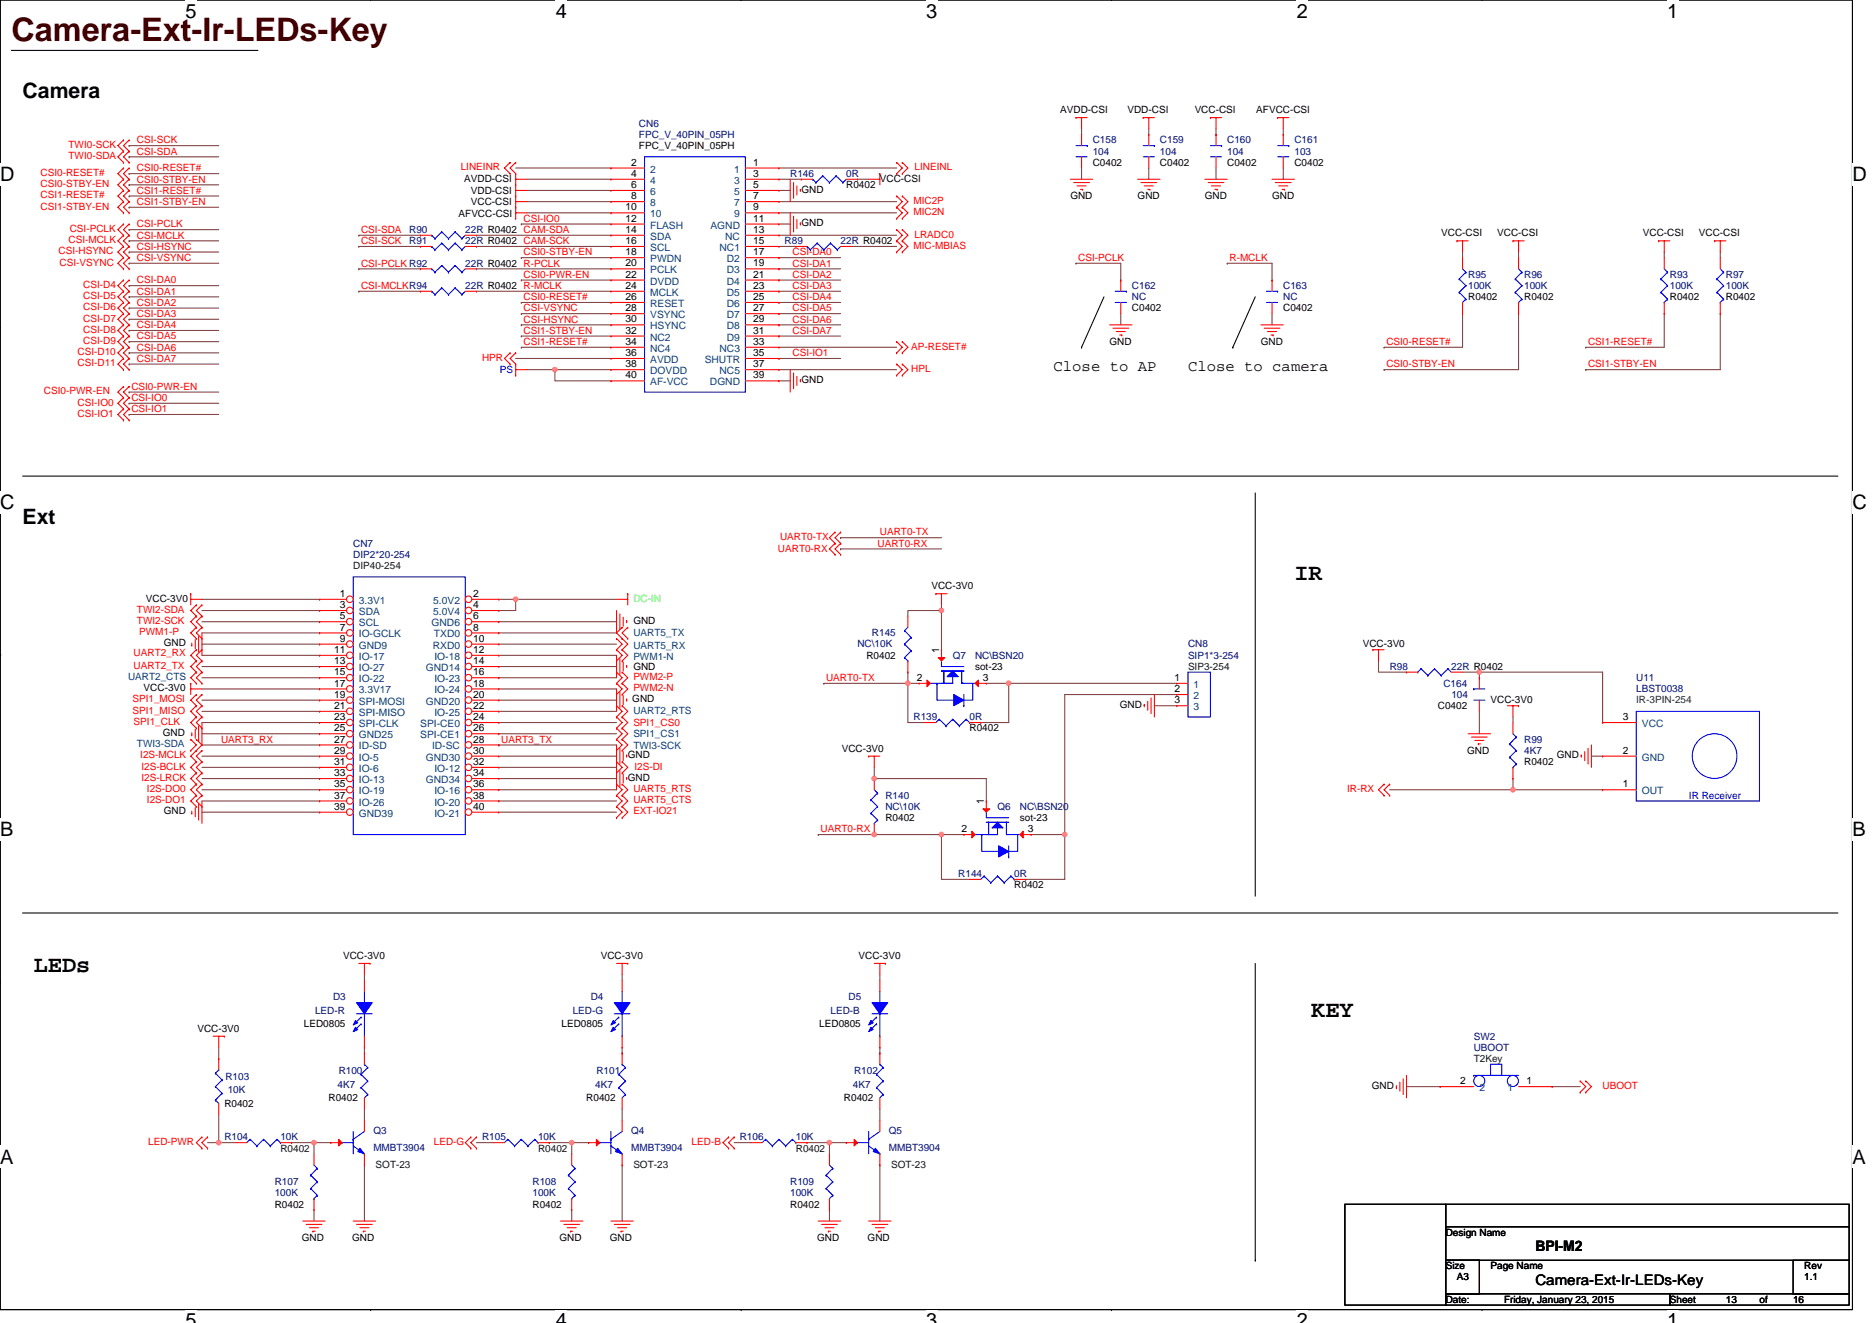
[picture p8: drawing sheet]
<svg xmlns="http://www.w3.org/2000/svg" width="297mm" height="210mm" viewBox="0 0 297 210" stroke-linecap="round" stroke-linejoin="round" font-family="sans-serif">
<defs><g id="words">
<text font-size="5.1" fill="#400000" x="1.8" y="6.5">Camera-Ext-Ir-LEDs-Key</text>
<g font-size="3.7">
<text x="205.4" y="92">IR</text>
<text x="5.4" y="154.3">LEDs</text>
<text x="208.1" y="161.4">KEY</text>
</g>
<g font-size="3.4">
<text x="3.6" y="15.6">Camera</text>
<text x="3.6" y="83.1">Ext</text>
</g>
<g font-size="3.2">
<text x="29.4" y="2.8">5</text>
<text x="88.2" y="2.8">4</text>
<text x="147" y="2.8">3</text>
<text x="205.8" y="2.8">2</text>
<text x="264.5" y="2.8">1</text>
<text x="0" y="28.8">D</text>
<text x="293.9" y="28.8">D</text>
<text x="0" y="80.8">C</text>
<text x="293.9" y="80.8">C</text>
<text x="0" y="132.7">B</text>
<text x="293.9" y="132.7">B</text>
<text x="0" y="184.7">A</text>
<text x="293.9" y="184.7">A</text>
<text x="29.4" y="210.7">5</text>
<text x="88.2" y="210.7">4</text>
<text x="147" y="210.7">3</text>
<text x="205.8" y="210.7">2</text>
<text x="264.5" y="210.7">1</text>
</g>
<g font-size="2.5">
<text x="167.2" y="58.9">Close to AP</text>
<text x="188.5" y="58.9">Close to camera</text>
</g>
<g font-size="2.3">
<text x="243.6" y="203.9">Camera-Ext-Ir-LEDs-Key</text>
<text x="243.6" y="198.6">BPI-M2</text>
</g>
<g font-size="1.6">
<text x="168.2" y="17.9">AVDD-CSI</text>
<text x="178.9" y="17.9">VDD-CSI</text>
<text x="189.6" y="17.9">VCC-CSI</text>
<text x="199.3" y="17.9">AFVCC-CSI</text>
<text x="101.4" y="23.6">FPC_V_40PIN_05PH</text>
<text x="73.7" y="28.8">AVDD-CSI</text>
<text x="100.1" y="26.3">2</text>
<text x="100.1" y="28.1">4</text>
<text x="100.1" y="29.8">6</text>
<text x="119.5" y="26.3">1</text>
<text x="119.5" y="28.1">3</text>
<text x="119.5" y="29.8">5</text>
<text x="134.3" y="29.9">R0402</text>
<text x="139.6" y="28.8">VCC-CSI</text>
<text x="173.4" y="26.3">C0402</text>
<text x="184.1" y="26.3">C0402</text>
<text x="194.7" y="26.3">C0402</text>
<text x="205.4" y="26.3">C0402</text>
<text x="72.8" y="34.5">AFVCC-CSI</text>
<text x="74.7" y="30.8">VDD-CSI</text>
<text x="74.7" y="32.5">VCC-CSI</text>
<text x="99.2" y="33.4">10</text>
<text x="99.2" y="35.2">12</text>
<text x="100.1" y="31.6">8</text>
<text x="119.5" y="31.6">7</text>
<text x="119.5" y="33.4">9</text>
<text x="119.5" y="35.2">11</text>
<text x="127.2" y="35.9">GND</text>
<text x="127.2" y="30.6">GND</text>
<text x="169.8" y="31.6">GND</text>
<text x="180.5" y="31.6">GND</text>
<text x="191.2" y="31.6">GND</text>
<text x="201.8" y="31.6">GND</text>
<text x="99.2" y="37">14</text>
<text x="99.2" y="38.7">16</text>
<text x="99.2" y="40.5">18</text>
<text x="119.5" y="37">13</text>
<text x="119.5" y="38.7">15</text>
<text x="119.5" y="40.5">17</text>
<text x="228.7" y="37.5">VCC-CSI</text>
<text x="237.6" y="37.5">VCC-CSI</text>
<text x="260.7" y="37.5">VCC-CSI</text>
<text x="269.6" y="37.5">VCC-CSI</text>
<text x="99.2" y="42.3">20</text>
<text x="99.2" y="44.1">22</text>
<text x="99.2" y="45.8">24</text>
<text x="99.2" y="47.6">26</text>
<text x="119.5" y="42.3">19</text>
<text x="119.5" y="44.1">21</text>
<text x="119.5" y="45.8">23</text>
<text x="119.5" y="47.6">25</text>
<text x="233" y="47.6">R0402</text>
<text x="241.8" y="47.6">R0402</text>
<text x="265" y="47.6">R0402</text>
<text x="273.9" y="47.6">R0402</text>
<text x="99.2" y="49.4">28</text>
<text x="99.2" y="51.2">30</text>
<text x="99.2" y="53">32</text>
<text x="119.5" y="49.4">27</text>
<text x="119.5" y="51.2">29</text>
<text x="119.5" y="53">31</text>
<text x="179.6" y="49.4">C0402</text>
<text x="203.6" y="49.4">C0402</text>
<text x="99.2" y="54.7">34</text>
<text x="99.2" y="56.5">36</text>
<text x="99.2" y="58.3">38</text>
<text x="119.5" y="54.7">33</text>
<text x="119.5" y="58.3">37</text>
<text x="119.5" y="56.5">35</text>
<text x="176.1" y="54.8">GND</text>
<text x="200.1" y="54.8">GND</text>
<text x="99.2" y="60.1">40</text>
<text x="119.5" y="60.1">39</text>
<text x="127.2" y="60.8">GND</text>
<text x="23.2" y="95.5">VCC-3V0</text>
<text x="53.9" y="94.7">1</text>
<text x="75.1" y="94.7">2</text>
<text x="147.8" y="93.5">VCC-3V0</text>
<text x="53.9" y="96.5">3</text>
<text x="53.9" y="98.3">5</text>
<text x="53.9" y="100.1">7</text>
<text x="53.9" y="101.9">9</text>
<text x="75.1" y="100.1">8</text>
<text x="75.1" y="98.3">6</text>
<text x="75.1" y="101.9">10</text>
<text x="75.1" y="96.5">4</text>
<text x="100.5" y="99">GND</text>
<text x="26" y="102.6">GND</text>
<text x="53" y="103.6">11</text>
<text x="53" y="105.4">13</text>
<text x="53" y="107.2">15</text>
<text x="75.1" y="105.4">14</text>
<text x="75.1" y="103.6">12</text>
<text x="75.1" y="107.2">16</text>
<text x="100.5" y="106.3">GND</text>
<text x="137.5" y="104.5">R0402</text>
<text x="149" y="103.7" transform="rotate(-90 149 103.7)">1</text>
<text x="154.7" y="106.3">sot-23</text>
<text x="216.2" y="102.8">VCC-3V0</text>
<text x="22.8" y="109.7">VCC-3V0</text>
<text x="53" y="109">17</text>
<text x="53" y="110.7">19</text>
<text x="53" y="112.5">21</text>
<text x="75.1" y="110.7">20</text>
<text x="75.1" y="109">18</text>
<text x="75.1" y="112.5">22</text>
<text x="100.3" y="111.5">GND</text>
<text x="145.5" y="108.1">2</text>
<text x="156" y="108.1">3</text>
<text x="177.7" y="112.4">GND</text>
<text x="186.4" y="108.1">1</text>
<text x="186.4" y="109.9">2</text>
<text x="186.4" y="111.6">3</text>
<text x="228.2" y="112.5">C0402</text>
<text x="236.5" y="111.7">VCC-3V0</text>
<text x="25.8" y="116.8">GND</text>
<text x="53" y="114.3">23</text>
<text x="53" y="116.1">25</text>
<text x="53" y="117.9">27</text>
<text x="53" y="119.6">29</text>
<text x="75.1" y="119.6">30</text>
<text x="75.1" y="117.9">28</text>
<text x="75.1" y="114.3">24</text>
<text x="75.1" y="116.1">26</text>
<text x="133.6" y="119.3">VCC-3V0</text>
<text x="153.8" y="116.1">R0402</text>
<text x="232.8" y="119.7">GND</text>
<text x="257.5" y="114.3">3</text>
<text x="257.5" y="119.6">2</text>
<text x="53" y="121.4">31</text>
<text x="53" y="123.2">33</text>
<text x="53" y="125">35</text>
<text x="75.1" y="123.2">34</text>
<text x="75.1" y="121.4">32</text>
<text x="75.1" y="125">36</text>
<text x="99.6" y="120.4">GND</text>
<text x="99.6" y="123.9">GND</text>
<text x="241.8" y="121.4">R0402</text>
<text x="247" y="120.4">GND</text>
<text x="257.5" y="125">1</text>
<text x="26" y="129.3">GND</text>
<text x="53" y="126.7">37</text>
<text x="53" y="128.5">39</text>
<text x="75.1" y="126.7">38</text>
<text x="75.1" y="128.5">40</text>
<text x="140.5" y="130.3">R0402</text>
<text x="156.1" y="127.7" transform="rotate(-90 156.1 127.7)">1</text>
<text x="161.8" y="130.3">sot-23</text>
<text x="152.6" y="132.1">2</text>
<text x="163.1" y="132.1">3</text>
<text x="160.9" y="141">R0402</text>
<text x="54.4" y="152.2">VCC-3V0</text>
<text x="95.3" y="152.2">VCC-3V0</text>
<text x="136.2" y="152.2">VCC-3V0</text>
<text x="31.3" y="163.7">VCC-3V0</text>
<text x="48.2" y="163">LED0805</text>
<text x="89.1" y="163">LED0805</text>
<text x="130" y="163">LED0805</text>
<text x="217.7" y="172.8">GND</text>
<text x="231.7" y="172.1">2</text>
<text x="242.2" y="172.1">1</text>
<text x="35.6" y="175.7">R0402</text>
<text x="52.1" y="174.8">R0402</text>
<text x="93" y="174.8">R0402</text>
<text x="133.9" y="174.8">R0402</text>
<text x="43.6" y="191.7">R0402</text>
<text x="84.5" y="191.7">R0402</text>
<text x="125.4" y="191.7">R0402</text>
<text x="47.9" y="197">GND</text>
<text x="55.9" y="197">GND</text>
<text x="88.8" y="197">GND</text>
<text x="96.8" y="197">GND</text>
<text x="129.7" y="197">GND</text>
<text x="137.7" y="197">GND</text>
<text x="229.4" y="196.1">Design Name</text>
<text x="229.4" y="201.4">Size</text>
<text x="231.2" y="203.2">A3</text>
<text x="236.5" y="201.4">Page Name</text>
<text x="286.3" y="201.4">Rev</text>
<text x="286.3" y="203.2">1.1</text>
<text x="229.4" y="206.8">Date:</text>
<text x="238.7" y="206.8">Friday, January 23, 2015</text>
<text x="265" y="206.8">Sheet</text>
<text x="273.9" y="206.8">13</text>
<text x="279.2" y="206.8">of</text>
<text x="284.5" y="206.8">16</text>
</g>
<g font-size="1.6" fill="#f00">
<text x="10.9" y="23.5">TWI0-SCK</text>
<text x="21.7" y="22.8">CSI-SCK</text>
<text x="6.4" y="27.9">CSI0-RESET#</text>
<text x="6.4" y="29.7">CSI0-STBY-EN</text>
<text x="10.9" y="25.3">TWI0-SDA</text>
<text x="21.7" y="29">CSI0-STBY-EN</text>
<text x="21.7" y="27.2">CSI0-RESET#</text>
<text x="21.7" y="24.5">CSI-SDA</text>
<text x="73.1" y="27">LINEINR</text>
<text x="145.1" y="27">LINEINL</text>
<text x="6.4" y="31.5">CSI1-RESET#</text>
<text x="6.4" y="33.3">CSI1-STBY-EN</text>
<text x="21.7" y="30.8">CSI1-RESET#</text>
<text x="21.7" y="32.5">CSI1-STBY-EN</text>
<text x="83.1" y="35.2">CSI-IO0</text>
<text x="144.9" y="34.1">MIC2N</text>
<text x="144.9" y="32.4">MIC2P</text>
<text x="9.3" y="40.4">CSI-HSYNC</text>
<text x="10.9" y="38.6">CSI-MCLK</text>
<text x="11.1" y="36.8">CSI-PCLK</text>
<text x="21.7" y="36.1">CSI-PCLK</text>
<text x="21.7" y="41.4">CSI-VSYNC</text>
<text x="21.7" y="39.6">CSI-HSYNC</text>
<text x="21.7" y="37.9">CSI-MCLK</text>
<text x="57.3" y="37">CSI-SDA</text>
<text x="57.3" y="38.8">CSI-SCK</text>
<text x="83.1" y="40.5">CSI0-STBY-EN</text>
<text x="125.7" y="40.5">CSI-DA0</text>
<text x="144.9" y="39.5">MIC-MBIAS</text>
<text x="145.1" y="37.7">LRADC0</text>
<text x="171.1" y="41.4">CSI-PCLK</text>
<text x="195.1" y="41.4">R-MCLK</text>
<text x="9.5" y="42.1">CSI-VSYNC</text>
<text x="13.2" y="45.7">CSI-D4</text>
<text x="13.2" y="47.5">CSI-D5</text>
<text x="21.7" y="46.8">CSI-DA1</text>
<text x="21.7" y="45">CSI-DA0</text>
<text x="57.3" y="45.9">CSI-MCLKR94</text>
<text x="57.3" y="42.3">CSI-PCLK R92</text>
<text x="83.1" y="47.6">CSI0-RESET#</text>
<text x="83.1" y="44.1">CSI0-PWR-EN</text>
<text x="125.7" y="44.1">CSI-DA2</text>
<text x="125.7" y="42.3">CSI-DA1</text>
<text x="125.7" y="47.6">CSI-DA4</text>
<text x="125.7" y="45.9">CSI-DA3</text>
<text x="13.2" y="49.3">CSI-D6</text>
<text x="13.2" y="51">CSI-D7</text>
<text x="13.2" y="52.8">CSI-D8</text>
<text x="21.7" y="48.5">CSI-DA2</text>
<text x="21.7" y="50.3">CSI-DA3</text>
<text x="21.7" y="53.9">CSI-DA5</text>
<text x="21.7" y="52.1">CSI-DA4</text>
<text x="83.1" y="51.2">CSI-HSYNC</text>
<text x="83.1" y="49.4">CSI-VSYNC</text>
<text x="83.1" y="53">CSI1-STBY-EN</text>
<text x="125.7" y="51.2">CSI-DA6</text>
<text x="125.7" y="49.4">CSI-DA5</text>
<text x="125.7" y="53">CSI-DA7</text>
<text x="12.3" y="56.4">CSI-D10</text>
<text x="12.3" y="58.1">CSI-D11</text>
<text x="13.2" y="54.6">CSI-D9</text>
<text x="21.7" y="57.4">CSI-DA7</text>
<text x="21.7" y="55.6">CSI-DA6</text>
<text x="76.5" y="57.3">HPR</text>
<text x="83.1" y="54.8">CSI1-RESET#</text>
<text x="125.7" y="56.5">CSI-IO1</text>
<text x="144.6" y="55.5">AP-RESET#</text>
<text x="144.6" y="59">HPL</text>
<text x="220" y="58.3">CSI0-STBY-EN</text>
<text x="220" y="54.8">CSI0-RESET#</text>
<text x="252" y="58.3">CSI1-STBY-EN</text>
<text x="252" y="54.8">CSI1-RESET#</text>
<text x="7" y="62.6">CSI0-PWR-EN</text>
<text x="12.3" y="64.4">CSI-IO0</text>
<text x="20.8" y="63.6">CSI-IO0</text>
<text x="20.8" y="65.4">CSI-IO1</text>
<text x="20.8" y="61.9">CSI0-PWR-EN</text>
<text x="12.3" y="66.1">CSI-IO1</text>
<text x="123.4" y="87.7">UART0-RX</text>
<text x="123.8" y="85.7">UART0-TX</text>
<text x="139.3" y="86.8">UART0-RX</text>
<text x="139.6" y="85">UART0-TX</text>
<text x="21.7" y="97.3">TWI2-SDA</text>
<text x="21.7" y="99">TWI2-SCK</text>
<text x="22.1" y="100.8">PWM1-P</text>
<text x="21.2" y="106.2">UART2_TX</text>
<text x="21.2" y="104.2">UART2_RX</text>
<text x="100.5" y="107.9">PWM2-P</text>
<text x="21" y="113.3">SPI1_MISO</text>
<text x="21" y="111.5">SPI1_MOSI</text>
<text x="100.5" y="109.7">PWM2-N</text>
<text x="131.1" y="108.1">UART0-TX</text>
<text x="21.2" y="115">SPI1_CLK</text>
<text x="35.1" y="117.9">UART3_RX</text>
<text x="79.5" y="117.9">UART3_TX</text>
<text x="100.5" y="115.2">SPI1_CS0</text>
<text x="22.3" y="120.4">I2S-MCLK</text>
<text x="22.4" y="122.2">I2S-BCLK</text>
<text x="22.4" y="123.9">I2S-LRCK</text>
<text x="23.3" y="125.7">I2S-DO0</text>
<text x="100.5" y="125.7">UART5_RTS</text>
<text x="100.7" y="122.2">I2S-DI</text>
<text x="213.8" y="125.7">IR-RX</text>
<text x="23.3" y="127.5">I2S-DO1</text>
<text x="100.5" y="127.5">UART5_CTS</text>
<text x="100.5" y="129.3">EXT-IO21</text>
<text x="130.2" y="132.1">UART0-RX</text>
<text x="254.3" y="172.8">UBOOT</text>
<text x="23.5" y="181.7">LED-PWR</text>
<text x="68.9" y="181.7">LED-G</text>
<text x="109.7" y="181.7">LED-B</text>
</g>
<g font-size="1.6" fill="#000080">
<text x="101.4" y="20.1">CN6</text>
<text x="101.4" y="21.9">FPC_V_40PIN_05PH</text>
<text x="173.4" y="22.8">C158</text>
<text x="184.1" y="22.8">C159</text>
<text x="194.7" y="22.8">C160</text>
<text x="205.4" y="22.8">C161</text>
<text x="125.4" y="28.1">R146</text>
<text x="134.3" y="28.1">0R</text>
<text x="173.4" y="24.5">104</text>
<text x="184.1" y="24.5">104</text>
<text x="194.7" y="24.5">104</text>
<text x="205.4" y="24.5">103</text>
<text x="64.9" y="37">R90</text>
<text x="64.9" y="38.8">R91</text>
<text x="73.8" y="37">22R R0402 CAM-SDA</text>
<text x="73.8" y="38.8">22R R0402 CAM-SCK</text>
<text x="124.5" y="38.8">R89</text>
<text x="133.4" y="38.8">22R R0402</text>
<text x="73.8" y="45.9">22R R0402 R-MCLK</text>
<text x="73.8" y="42.3">22R R0402 R-PCLK</text>
<text x="179.6" y="45.9">C162</text>
<text x="179.6" y="47.6">NC</text>
<text x="203.6" y="45.9">C163</text>
<text x="203.6" y="47.6">NC</text>
<text x="233" y="44.1">R95</text>
<text x="233" y="45.9">100K</text>
<text x="241.8" y="44.1">R96</text>
<text x="241.8" y="45.9">100K</text>
<text x="265" y="44.1">R93</text>
<text x="265" y="45.9">100K</text>
<text x="273.9" y="44.1">R97</text>
<text x="273.9" y="45.9">100K</text>
<text x="56" y="86.8">CN7</text>
<text x="56" y="88.5">DIP2*20-254</text>
<text x="138.4" y="101">R145</text>
<text x="136.1" y="102.8">NC\10K</text>
<text x="151.2" y="104.5">Q7</text>
<text x="154.7" y="104.5">NC\BSN20</text>
<text x="188.5" y="102.8">CN8</text>
<text x="188.5" y="104.5">SIP1*3-254</text>
<text x="220.5" y="106.3">R98</text>
<text x="230.3" y="106.3">22R R0402</text>
<text x="229" y="109">C164</text>
<text x="230.3" y="110.8">104</text>
<text x="259.6" y="108.1">U11</text>
<text x="259.6" y="109.9">LBST0038</text>
<text x="144.9" y="114.3">R139</text>
<text x="153.8" y="114.3">0R</text>
<text x="241.8" y="117.9">R99</text>
<text x="241.8" y="119.7">4K7</text>
<text x="140.5" y="126.8">R140</text>
<text x="140.5" y="128.5">NC\10K</text>
<text x="158.3" y="128.5">Q6</text>
<text x="161.8" y="128.5">NC\BSN20</text>
<text x="152.1" y="139.2">R144</text>
<text x="160.9" y="139.2">0R</text>
<text x="50" y="160.9">LED-R</text>
<text x="52.8" y="158.8">D3</text>
<text x="90.9" y="160.9">LED-G</text>
<text x="93.7" y="158.8">D4</text>
<text x="131.8" y="160.9">LED-B</text>
<text x="134.6" y="158.8">D5</text>
<text x="233.8" y="165">SW2</text>
<text x="233.8" y="166.8">UBOOT</text>
<text x="35.8" y="171.4">R103</text>
<text x="36.1" y="173.5">10K</text>
<text x="53.5" y="172.6">4K7</text>
<text x="53.7" y="170.5">R100</text>
<text x="94.4" y="172.6">4K7</text>
<text x="94.6" y="170.5">R101</text>
<text x="135.3" y="172.6">4K7</text>
<text x="135.5" y="170.5">R102</text>
<text x="59.2" y="179.9">Q3</text>
<text x="100.1" y="179.9">Q4</text>
<text x="141" y="179.9">Q5</text>
<text x="35.6" y="181">R104</text>
<text x="44.5" y="181">10K</text>
<text x="59.2" y="182.6">MMBT3904</text>
<text x="76.5" y="181">R105</text>
<text x="85.4" y="181">10K</text>
<text x="100.1" y="182.6">MMBT3904</text>
<text x="117.4" y="181">R106</text>
<text x="126.3" y="181">10K</text>
<text x="141" y="182.6">MMBT3904</text>
<text x="43.6" y="188.1">R107</text>
<text x="43.6" y="189.9">100K</text>
<text x="84.5" y="188.1">R108</text>
<text x="84.5" y="189.9">100K</text>
<text x="125.4" y="188.1">R109</text>
<text x="125.4" y="189.9">100K</text>
</g>
<g font-size="1.6" fill="#004080">
<text x="103.2" y="27.4">2</text>
<text x="103.2" y="29.2">4</text>
<text x="116.5" y="27.4">1</text>
<text x="116.5" y="29.2">3</text>
<text x="103.2" y="30.9">6</text>
<text x="103.2" y="32.7">8</text>
<text x="103.2" y="34.5">10</text>
<text x="116.5" y="30.9">5</text>
<text x="116.5" y="32.7">7</text>
<text x="116.5" y="34.5">9</text>
<text x="103.2" y="36.3">FLASH</text>
<text x="103.2" y="38.1">SDA</text>
<text x="103.2" y="39.8">SCL</text>
<text x="103.2" y="41.6">PWDN</text>
<text x="112.7" y="36.3">AGND</text>
<text x="114.2" y="39.8">NC1</text>
<text x="115.1" y="38.1">NC</text>
<text x="115.3" y="41.6">D2</text>
<text x="103.2" y="43.4">PCLK</text>
<text x="103.2" y="45.2">DVDD</text>
<text x="103.2" y="46.9">MCLK</text>
<text x="115.3" y="43.4">D3</text>
<text x="115.3" y="45.2">D4</text>
<text x="115.3" y="46.9">D5</text>
<text x="103.2" y="48.7">RESET</text>
<text x="103.2" y="50.5">VSYNC</text>
<text x="103.2" y="52.3">HSYNC</text>
<text x="115.3" y="48.7">D6</text>
<text x="115.3" y="50.5">D7</text>
<text x="115.3" y="52.3">D8</text>
<text x="103.2" y="54.1">NC2</text>
<text x="103.2" y="55.8">NC4</text>
<text x="103.2" y="57.6">AVDD</text>
<text x="103.2" y="59.4">DOVDD</text>
<text x="111.8" y="57.6">SHUTR</text>
<text x="114.2" y="55.8">NC3</text>
<text x="114.2" y="59.4">NC5</text>
<text x="115.3" y="54.1">D9</text>
<text x="103.2" y="61.2">AF-VCC</text>
<text x="112.6" y="61.2">DGND</text>
<text x="56.9" y="95.8">3.3V1</text>
<text x="68.7" y="95.8">5.0V2</text>
<text x="56.9" y="97.6">SDA</text>
<text x="56.9" y="99.4">SCL</text>
<text x="56.9" y="101.2">IO-GCLK</text>
<text x="68.5" y="99.4">GND6</text>
<text x="68.7" y="97.6">5.0V4</text>
<text x="68.9" y="101.2">TXD0</text>
<text x="100.5" y="101">UART5_TX</text>
<text x="20.3" y="107.9">UART2_CTS</text>
<text x="56.9" y="103">GND9</text>
<text x="56.9" y="104.7">IO-17</text>
<text x="56.9" y="106.5">IO-27</text>
<text x="67.6" y="106.5">GND14</text>
<text x="68.7" y="103">RXD0</text>
<text x="68.9" y="104.7">IO-18</text>
<text x="100.5" y="104.7">PWM1-N</text>
<text x="100.5" y="102.9">UART5_RX</text>
<text x="56.9" y="108.3">IO-22</text>
<text x="56.9" y="110.1">3.3V17</text>
<text x="56.9" y="111.8">SPI-MOSI</text>
<text x="56.9" y="113.6">SPI-MISO</text>
<text x="67.6" y="111.8">GND20</text>
<text x="68.9" y="108.3">IO-23</text>
<text x="68.9" y="110.1">IO-24</text>
<text x="68.9" y="113.6">IO-25</text>
<text x="100.5" y="113.3">UART2_RTS</text>
<text x="189.4" y="109.2">1</text>
<text x="189.4" y="111">2</text>
<text x="189.4" y="112.7">3</text>
<text x="21.7" y="118.6">TWI3-SDA</text>
<text x="56.9" y="115.4">SPI-CLK</text>
<text x="56.9" y="117.2">GND25</text>
<text x="56.9" y="119">ID-SD</text>
<text x="66.7" y="115.4">SPI-CE0</text>
<text x="66.7" y="117.2">SPI-CE1</text>
<text x="68.6" y="119">ID-SC</text>
<text x="100.5" y="117">SPI1_CS1</text>
<text x="100.5" y="118.9">TWI3-SCK</text>
<text x="260.5" y="115.4">VCC</text>
<text x="56.9" y="120.7">IO-5</text>
<text x="56.9" y="122.5">IO-6</text>
<text x="56.9" y="124.3">IO-13</text>
<text x="67.6" y="120.7">GND30</text>
<text x="67.6" y="124.3">GND34</text>
<text x="68.9" y="122.5">IO-12</text>
<text x="260.5" y="120.7">GND</text>
<text x="56.9" y="126.1">IO-19</text>
<text x="56.9" y="127.8">IO-26</text>
<text x="56.9" y="129.6">GND39</text>
<text x="68.9" y="126.1">IO-16</text>
<text x="68.9" y="127.8">IO-20</text>
<text x="68.9" y="129.6">IO-21</text>
<text x="260.5" y="126.1">OUT</text>
<text x="234.7" y="173.2">2</text>
<text x="239.2" y="173.2">1</text>
</g>
<g font-size="1.6" fill="#00f">
<text x="79.3" y="59.2">PS</text>
<text x="268" y="126.8">IR Receiver</text>
</g>
<g font-size="1.6" fill="#004000">
<text x="56" y="90.3">DIP40-254</text>
<text x="188.5" y="106.3">SIP3-254</text>
<text x="233.8" y="168.6">T2Key</text>
<text x="44.5" y="182.8">R0402</text>
<text x="59.6" y="185.4">SOT-23</text>
<text x="85.4" y="182.8">R0402</text>
<text x="100.5" y="185.4">SOT-23</text>
<text x="126.3" y="182.8">R0402</text>
<text x="141.4" y="185.4">SOT-23</text>
</g>
<text font-size="1.6" fill="#0f0" x="100.5" y="95.5">DC-IN</text>
<text font-size="1.6" fill="#008000" x="259.6" y="111.7">IR-3PIN-254</text>
</g></defs>
<path d="M0 0h293.9v207.9h-293.9z" fill="none" stroke="#000" stroke-width=".17"/>
<g fill="#fff">
<path d="M29.4 0h1.8v3.5h-1.8z"/>
<path d="M29.4 207.9h1.8v2h-1.8z"/>
</g>
<path d="M58.8 0h.1M58.8 207.9h.1" fill="none" stroke="#000" stroke-width=".17"/>
<g fill="#fff">
<path d="M88.2 0h1.8v3.5h-1.8z"/>
<path d="M88.2 207.9h1.8v2h-1.8z"/>
</g>
<path d="M117.6 0h.1M117.6 207.9h.1" fill="none" stroke="#000" stroke-width=".17"/>
<g fill="#fff">
<path d="M147 0h1.7v3.5h-1.7z"/>
<path d="M147 207.9h1.7v2h-1.7z"/>
</g>
<path d="M176.4 0h.1M176.4 207.9h.1" fill="none" stroke="#000" stroke-width=".17"/>
<g fill="#fff">
<path d="M205.8 0h1.7v3.5h-1.7z"/>
<path d="M205.8 207.9h1.7v2h-1.7z"/>
</g>
<path d="M235.2 0h.1M235.2 207.9h.1" fill="none" stroke="#000" stroke-width=".17"/>
<g fill="#fff">
<path d="M264.5 0h1.8v3.5h-1.8z"/>
<path d="M264.5 207.9h1.8v2h-1.8z"/>
<path d="M0 26h2.3v3.5h-2.3z"/>
<path d="M293.9 26h2.3v3.5h-2.3z"/>
<path d="M0 77.9h2.3v3.5h-2.3z"/>
<path d="M293.9 77.9h2.3v3.5h-2.3z"/>
</g>
<path d="M0 52h.1M293.9 52h.1" fill="none" stroke="#000" stroke-width=".17"/>
<g fill="#fff">
<path d="M0 129.9h2.1v3.5h-2.1z"/>
<path d="M293.9 129.9h2.1v3.5h-2.1z"/>
</g>
<path d="M0 103.9h.1M293.9 103.9h.1" fill="none" stroke="#000" stroke-width=".17"/>
<path d="M0 103.9h.1" fill="none" stroke="#000" stroke-width=".16"/>
<g fill="#fff">
<path d="M0 181.9h2.2v3.5h-2.2z"/>
<path d="M293.9 181.9h2.2v3.5h-2.2z"/>
</g>
<g fill="none" stroke="#000" stroke-width=".17">
<path d="M1.8 8h39.1M171.6 55.1h.1M175.2 47.1l-3.6 8M195.6 55.1h.1M199.2 47.1l-3.6 8M3.6 75.6h288M199.2 78.2v64M0 155.9h.1M3.6 144.9h288M199.2 152.9v47.1M293.9 155.9h.1M213.4 191.1h16v16h-16z"/>
<path d="M229.4 191.1h64v3.6h-64zM229.4 194.7h64v5.3h-64zM199.2 200h.1M229.4 200h5.3v5.4h-5.3zM229.4 205.4h35.6v1.7h-35.6zM265 205.4h28.4v1.7h-28.4zM284.5 200h8.9v5.4h-8.9z"/>
</g>
<g fill="none" stroke="#804040" stroke-width=".17">
<path d="M20.5 29.3h.1M20.5 27.6h.1M20.5 36.4h.1M20.5 38.2h.1M20.5 23.1h.1M20.5 24.9h.1M20.5 31.1h.1M20.5 32.9h.1M20.5 29.3h14.2M20.5 27.6h14.2M20.5 36.4h14.2M20.5 38.2h14.2"/>
<path d="M20.5 23.1h14.2M20.5 24.9h14.2M20.5 31.1h14.2M20.5 32.9h14.2M56.9 37.3h.1M56.9 39.1h.1M56.9 39.1h9.8M56.9 37.3h9.8M75.6 39.1h.1M75.6 37.3h.1M75.6 39.1h21.3M75.6 37.3h21.3"/>
<path d="M81.8 26.7h15.1M82.7 35.6h.1M82.7 35.6h14.2M83.6 28.4h13.3M83.6 30.2h13.3M83.6 33.8h13.3M83.6 32h13.3M123.6 26.7h18.7M123.6 37.3h18.7M123.6 35.6h1.8M123.6 32h18.7M123.6 33.8h18.7"/>
<path d="M123.6 30.2h1.8M123.6 39.1h2.7M123.6 28.4h3.6M135.2 39.1h7.1M136.1 28.4h.1M136.1 28.4h1.7M171.6 20.4v.9M171.6 26.7v1.7M182.3 20.4v.9M182.3 26.7v1.7M193 20.4v.9M193 26.7v1.7"/>
<path d="M203.6 20.4v.9M203.6 26.7v1.7M20.5 41.8h.1M20.5 40h.1M20.5 48.9h.1M20.5 47.1h.1M20.5 45.3h.1M20.5 50.7h.1M20.5 57.8h.1M20.5 56h.1M20.5 54.2h.1M20.5 52.5h.1"/>
<path d="M20.5 41.8h14.2M20.5 40h14.2M20.5 48.9h14.2M20.5 47.1h14.2M20.5 45.3h14.2M20.5 50.7h14.2M20.5 57.8h14.2M20.5 56h14.2M20.5 54.2h14.2M20.5 52.5h14.2M56.9 46.2h.1M56.9 42.7h.1"/>
<path d="M56.9 42.7h9.8M56.9 46.2h9.8M75.6 46.2h.1M75.6 42.7h.1M75.6 42.7h21.3M75.6 46.2h21.3M81.8 56.9h15.1M82.7 40.9h.1M82.7 51.6h.1M82.7 48h.1M82.7 49.8h.1M82.7 44.4h.1"/>
<path d="M82.7 53.3h.1M82.7 55.1h.1M82.7 55.1h14.2M82.7 44.4h14.2M82.7 51.6h14.2M82.7 49.8h14.2M82.7 48h14.2M82.7 40.9h14.2M82.7 53.3h14.2M83.6 58.7h4.5M88.1 58.7h.1M88.1 58.7v1.8h8.8"/>
<path d="M88.1 58.7h8.8M123.6 44.4h.1M123.6 42.7h.1M123.6 51.6h.1M123.6 49.8h.1M123.6 48h.1M123.6 46.2h.1M123.6 56.9h.1M123.6 55.1h18.7M123.6 40.9h.1M123.6 53.3h.1M123.6 58.7h18.7"/>
<path d="M123.6 44.4h9.8M123.6 42.7h9.8M123.6 51.6h9.8M123.6 49.8h9.8M123.6 48h9.8M123.6 46.2h9.8M123.6 56.9h9.8M123.6 40.9h9.8M123.6 53.3h9.8M170.7 41.8h.1M170.7 41.8h7.1v2.6M177.8 49.8v1.8"/>
<path d="M194.7 41.8h.1M194.7 41.8h7.1v2.6M201.8 49.8v1.8M219.6 58.7h.1M219.6 55.1h.1M232.1 49.8v5.3h-12.5M232.1 40v.9M241 49.8v8.9h-21.4M241 40v.9M251.6 58.7h.1M251.6 55.1h.1M264.1 49.8v5.3h-12.5"/>
<path d="M264.1 40v.9M273 49.8v8.9h-21.4M273 40v.9M20.5 64h.1M20.5 65.8h.1M20.5 62.2h.1M20.5 64h14.2M20.5 65.8h14.2M20.5 62.2h14.2M123.6 60.5h1.8M32 95.1h18.7M32 96.9h18.7"/>
<path d="M32 98.7h18.7M79.2 98.7h18.6M79.2 95.1h2.6v1.8h-2.6M81.8 95.1h.1M81.8 95.1h16M133.4 87.1h.1M133.4 85.3h.1M133.4 87.1h16M133.4 85.3h16M149.4 96.9v6.2M149.4 96.9h-5.3v.9M149.4 96.9h.1"/>
<path d="M149.4 96v.9M32 100.5h18.7M32 102.2h18.7M32 109.3h18.7M32 116.5h18.7M32 114.7h18.7M32 112.9h18.7M32 111.1h18.7M32 107.6h18.7M32 105.8h18.7M32 104h18.7M32 118.2h.1"/>
<path d="M32 118.2h18.7M79.2 114.7h18.6M79.2 116.5h18.6M79.2 105.8h18.6M79.2 111.1h18.6M79.2 112.9h18.6M79.2 104h18.6M79.2 102.2h18.6M79.2 100.5h18.6M79.2 118.2h.1M79.2 109.3h18.6M79.2 107.6h18.6"/>
<path d="M79.2 118.2h18.6M130.7 108.5h13.4v6.2h2.6M130.7 108.5h.1M144.1 108.5h.1M144.1 106.7v1.8M144.1 108.5h1.7M156.5 108.5h3.6M160.1 108.5v6.2h-4.5M160.1 108.5h.1M160.1 108.5h26.6M183.2 112h3.5M186.7 110.2h-17.8v22.3"/>
<path d="M218.7 104.9v1.8h4.5M232.1 106.7h2.6M234.7 106.7h.1M234.7 106.7h19.6v8M234.7 112.9v3.6M234.7 106.7v.9M240.1 113.8v.9M32 120h18.7M32 121.8h18.7M32 123.6h18.7M32 125.3h18.7M32 127.1h18.7"/>
<path d="M32 128.9h18.7M79.2 121.8h18.6M79.2 120h18.6M79.2 123.6h18.6M79.2 125.3h18.6M79.2 127.1h18.6M79.2 128.9h18.6M129.8 132.5h.1M129.8 132.5h8.9M138.7 123.6h.1M138.7 123.6h17.8v3.5M138.7 121.8v1.8"/>
<path d="M138.7 132.5h10.7v7.1h4.4M138.7 132.5h.1M149.4 132.5h.1M149.4 132.5h3.5M163.6 132.5h5.3M168.9 132.5v7.1h-6.2M168.9 132.5h.1M220.5 125.3h19.6M240.1 125.3h.1M240.1 123.6v1.7M240.1 125.3h14.2M252.5 120h1.8"/>
<path d="M57.8 154.7v.9M98.7 154.7v.9M139.6 154.7v.9M34.7 166.2v1.8M34.7 176.9v4.5M57.8 176v1.8M57.8 166.2v.9M98.7 176v1.8M98.7 166.2v.9M139.6 176v1.8M139.6 166.2v.9M223.2 172.5h5.3"/>
<path d="M246.3 172.5h4.4M32.9 181.4h1.8M34.7 181.4h.1M34.7 181.4h2.7M46.3 181.4h3.5M49.8 181.4h.1M49.8 181.4h2.7M49.8 192v1.8M49.8 181.4v1.7M57.8 184.9v8.9M75.6 181.4h2.7M87.2 181.4h3.5"/>
<path d="M90.7 181.4h.1M90.7 181.4h2.7M90.7 192v1.8M90.7 181.4v1.7M98.7 184.9v8.9M116.5 181.4h2.7M128.1 181.4h3.5M131.6 181.4h.1M131.6 181.4h2.7M131.6 192v1.8M131.6 181.4v1.7M139.6 184.9v8.9"/>
</g>
<g fill="#f0f" stroke="#f0f" stroke-width=".17">
<circle cx="81.8" cy="95.1" r=".35"/>
<circle cx="240.1" cy="125.3" r=".35"/>
<circle cx="234.7" cy="106.7" r=".35"/>
<circle cx="34.7" cy="181.3" r=".35"/>
<circle cx="49.8" cy="181.3" r=".35"/>
<circle cx="90.7" cy="181.3" r=".35"/>
<circle cx="131.6" cy="181.3" r=".35"/>
<circle cx="88" cy="58.7" r=".35"/>
<circle cx="160" cy="108.4" r=".35"/>
<circle cx="149.4" cy="132.4" r=".35"/>
<circle cx="144" cy="108.4" r=".35"/>
<circle cx="138.7" cy="123.6" r=".35"/>
<circle cx="168.9" cy="132.4" r=".35"/>
<circle cx="138.7" cy="132.4" r=".35"/>
<circle cx="149.4" cy="96.9" r=".35"/>
</g>
<g fill="none" stroke="#f00" stroke-width=".17">
<path d="M170.7 18.7h.1M170.7 18.7h1.8M171.6 18.7v1.7M181.4 18.7h.1M181.4 18.7h1.8M182.3 18.7v1.7M192.1 18.7h.1M192.1 18.7h1.7M193 18.7v1.7M202.7 18.7h.1M202.7 18.7h1.8M203.6 18.7v1.7"/>
<path d="M19.6 28.4h.1M19.6 26.7h.1M19.6 30.2h.1M19.6 35.6h.1M19.6 37.3h.1M19.6 39.1h.1M19.6 24h.1M19.6 22.2h.1M19.6 25.8h.1M19.6 32h.1M19.6 33.8h.1M19.6 26.7l-.9 .9 .9 .8"/>
<path d="M19.6 28.4l-.9 .9 .9 .9M19.6 35.6l-.9 .8 .9 .9M19.6 37.3l-.9 .9 .9 .9M19.6 39.1l-.9 .9 .9 .9M19.6 22.2l-.9 .9 .9 .9M19.6 24l-.9 .9 .9 .9M19.6 30.2l-.9 .9 .9 .9M19.6 32l-.9 .9 .9 .9M20.5 28.4h.1M20.5 26.7h.1M20.5 30.2h.1M20.5 35.6h.1"/>
<path d="M20.5 37.3h.1M20.5 39.1h.1M20.5 24h.1M20.5 22.2h.1M20.5 25.8h.1M20.5 32h.1M20.5 33.8h.1M20.5 26.7l-.9 .9 .9 .8M20.5 28.4l-.9 .9 .9 .9M20.5 35.6l-.9 .8 .9 .9M20.5 37.3l-.9 .9 .9 .9M20.5 39.1l-.9 .9 .9 .9"/>
<path d="M20.5 22.2l-.9 .9 .9 .9M20.5 24l-.9 .9 .9 .9M20.5 30.2l-.9 .9 .9 .9M20.5 32l-.9 .9 .9 .9M80.9 27.6h.1M80.9 25.8h.1M80.9 25.8l-.9 .9 .9 .9M81.8 28.4h1.8M81.8 29.3h.1M81.8 30.2h1.8M81.8 31.1h.1M81.8 33.8h1.8"/>
<path d="M81.8 34.7h.1M81.8 32h1.8M81.8 32.9h.1M81.8 27.6h.1M81.8 25.8h.1M81.8 27.6v7.1M81.8 25.8l-.9 .9 .9 .9M125.4 33.8v3.5M125.4 28.4v3.6M125.9 34.3v2.5M125.9 29v2.5M126.4 34.8v1.5"/>
<path d="M126.4 29.5v1.4M127 35.4h.1M127 30.1h.1M127 30.1v.3M127 35.4v.3M127.2 28.4h.1M127.2 28.4h1.7M134.3 28.4h1.8M137.8 28.4h1.8M139.6 27.6h.1M139.6 27.6v1.7M142.3 34.7h.1"/>
<path d="M142.3 32.9h.1M142.3 31.1h.1M142.3 38.2h.1M142.3 36.4h.1M142.3 27.6h.1M142.3 25.8h.1M142.3 32.9l.9 .9-.9 .9M142.3 31.1l.9 .9-.9 .9M142.3 38.2l.9 .9-.9 .9M142.3 36.4l.9 .9-.9 .9M142.3 25.8l.9 .9-.9 .9M143.2 34.7h.1"/>
<path d="M143.2 32.9h.1M143.2 31.1h.1M143.2 38.2h.1M143.2 36.4h.1M143.2 27.6h.1M143.2 25.8h.1M143.2 32.9l.9 .9-.9 .9M143.2 31.1l.9 .9-.9 .9M143.2 38.2l.9 .9-.9 .9M143.2 36.4l.9 .9-.9 .9M143.2 25.8l.9 .9-.9 .9M169.8 28.4h3.6"/>
<path d="M170.4 29h2.5M170.9 29.5h1.4M171.4 30.1h.4M171.6 24.9v1.8M171.6 21.3h.1M171.6 21.3v1.8M171.8 30.1h.1M180.5 28.4h3.6M181 29h2.5M181.6 29.5h1.4M182.1 30.1h.4M182.5 30.1h.1"/>
<path d="M191.2 28.4h3.5M191.7 29h2.5M192.2 29.5h1.5M192.8 30.1h.3M193 24.9v1.8M193 21.3h.1M193 21.3v1.8M193.1 30.1h.1M201.8 28.4h3.6M202.4 29h2.5M202.9 29.5h1.4M203.5 30.1h.3"/>
<path d="M203.6 24.9v1.8M203.6 21.3h.1M203.6 21.3v1.8M203.8 30.1h.1M231.2 38.2h.1M231.2 38.2h1.8M232.1 38.2v1.8M240.1 38.2h.1M240.1 38.2h1.7M241 38.2v1.8M263.2 38.2h.1M263.2 38.2h1.8"/>
<path d="M264.1 38.2v1.8M272.1 38.2h.1M272.1 38.2h1.8M273 38.2v1.8M19.6 40.9h.1M19.6 42.7h.1M19.6 44.4h.1M19.6 46.2h.1M19.6 48h.1M19.6 49.8h.1M19.6 51.6h.1M19.6 53.3h.1"/>
<path d="M19.6 55.1h.1M19.6 56.9h.1M19.6 58.7h.1M19.6 40.9l-.9 .9 .9 .9M19.6 44.4l-.9 .9 .9 .9M19.6 46.2l-.9 .9 .9 .9M19.6 48l-.9 .9 .9 .9M19.6 49.8l-.9 .9 .9 .9M19.6 51.6l-.9 .9 .9 .8M19.6 53.3l-.9 .9 .9 .9M19.6 55.1l-.9 .9 .9 .9M19.6 56.9l-.9 .9 .9 .9"/>
<path d="M20.5 40.9h.1M20.5 42.7h.1M20.5 44.4h.1M20.5 46.2h.1M20.5 48h.1M20.5 49.8h.1M20.5 51.6h.1M20.5 53.3h.1M20.5 55.1h.1M20.5 56.9h.1M20.5 58.7h.1M20.5 40.9l-.9 .9 .9 .9"/>
<path d="M20.5 44.4l-.9 .9 .9 .9M20.5 46.2l-.9 .9 .9 .9M20.5 48l-.9 .9 .9 .9M20.5 49.8l-.9 .9 .9 .9M20.5 51.6l-.9 .9 .9 .8M20.5 53.3l-.9 .9 .9 .9M20.5 55.1l-.9 .9 .9 .9M20.5 56.9l-.9 .9 .9 .9M80.9 56h.1M80.9 57.8h.1M80.9 56l-.9 .9 .9 .9M81.8 58.7h1.8"/>
<path d="M81.8 59.6h.1M81.8 56h.1M81.8 57.8h.1M81.8 57.8v1.8M81.8 56l-.9 .9 .9 .9M125.4 58.7v3.5M125.9 59.2v2.5M126.4 59.7v1.5M142.3 56h.1M142.3 54.2h.1M142.3 59.6h.1M142.3 57.8h.1"/>
<path d="M142.3 40h.1M142.3 57.8l.9 .9-.9 .9M142.3 54.2l.9 .9-.9 .9M143.2 56h.1M143.2 54.2h.1M143.2 59.6h.1M143.2 57.8h.1M143.2 40h.1M143.2 57.8l.9 .9-.9 .9M143.2 54.2l.9 .9-.9 .9M176.1 51.6h3.5M176.6 52.1h2.5"/>
<path d="M177.1 52.6h1.5M177.7 53.2h.3M177.8 48v1.8M177.8 44.4h.1M177.8 44.4v1.8M178 53.2h.1M200.1 51.6h3.5M200.6 52.1h2.5M201.1 52.6h1.5M201.7 53.2h.3M201.8 48v1.8M201.8 44.4h.1"/>
<path d="M201.8 44.4v1.8M202 53.2h.1M232.1 40.9v1.8M232.1 49.8h.1M232.1 48v1.8M19.6 64.9h.1M19.6 66.7h.1M19.6 63.1h.1M19.6 61.3h.1M19.6 64.9l-.9 .9 .9 .9M19.6 63.1l-.9 .9 .9 .9M19.6 61.3l-.9 .9 .9 .9"/>
<path d="M20.5 64.9h.1M20.5 66.7h.1M20.5 63.1h.1M20.5 61.3h.1M20.5 64.9l-.9 .9 .9 .9M20.5 63.1l-.9 .9 .9 .9M20.5 61.3l-.9 .9 .9 .9M127 60.3h.1M127 60.3v.3M30.3 95.1h1.7M30.3 94.2h.1M30.3 94.2v1.8"/>
<path d="M31.2 97.8h.1M31.2 96h.1M31.2 99.6h.1M31.2 96l-.9 .9 .9 .9M31.2 97.8l-.9 .9 .9 .9M31.2 99.6l-.9 .9 .9 .8M32 97.8h.1M32 96h.1M32 99.6h.1M32 96l-.8 .9 .8 .9M32 97.8l-.8 .9 .8 .9M32 99.6l-.8 .9 .8 .8"/>
<path d="M97.8 96.9v3.6M97.8 95.1h1.8M98.4 97.4v2.5M98.7 99.6h.1M98.7 99.6l-.9 .9M98.9 98v1.4M99.4 98.5h.1M99.4 98.5v.3M99.6 94.2h.1M99.6 99.6h.1M99.6 94.2v1.8M99.6 99.6l-.9 .9 .9 .8"/>
<path d="M132.5 86.2h.1M132.5 84.5h.1M132.5 88h.1M132.5 84.5l-.9 .8 .9 .9M132.5 86.2l-.9 .9 .9 .9M133.4 86.2h.1M133.4 84.5h.1M133.4 88h.1M133.4 84.5l-.9 .8 .9 .9M133.4 86.2l-.9 .9 .9 .9M148.5 94.2h.1M148.5 94.2h1.8"/>
<path d="M149.4 94.2v1.8M30.3 109.3h1.7M30.3 108.5h.1M30.3 119.1h.1M30.3 117.3h.1M30.3 108.5v1.7M30.3 117.3l.9 .9-.9 .9M30.4 102.4h.1M30.4 116.6h.1M30.4 102.1v.3M30.4 116.3v.3M31 101.5v1.5"/>
<path d="M31 115.7v1.5M31.2 101.3h.1M31.2 112h.1M31.2 113.8h.1M31.2 110.2h.1M31.2 115.6h.1M31.2 106.7h.1M31.2 104.9h.1M31.2 103.1h.1M31.2 108.5h.1M31.2 119.1h.1M31.2 117.3h.1"/>
<path d="M31.2 112l-.9 .9 .9 .9M31.2 110.2l-.9 .9 .9 .9M31.2 113.8l-.9 .9 .9 .9M31.2 104.9l-.9 .9 .9 .9M31.2 103.1l-.9 .9 .9 .9M31.2 106.7l-.9 .9 .9 .9M31.2 117.3l.8 .9M31.5 101v2.5M31.5 115.2v2.5M32 100.5v3.5M32 114.7v3.5M32 101.3h.1"/>
<path d="M32 112h.1M32 113.8h.1M32 110.2h.1M32 115.6h.1M32 106.7h.1M32 104.9h.1M32 103.1h.1M32 108.5h.1M32 119.1h.1M32 112l-.8 .9 .8 .9M32 110.2l-.8 .9 .8 .9M32 113.8l-.8 .9 .8 .9"/>
<path d="M32 104.9l-.8 .9 .8 .9M32 103.1l-.8 .9 .8 .9M32 106.7l-.8 .9 .8 .9M32 118.2l-1.7 1.8 .9 .9M32 119.1l-.8 .9 .8 .9M97.8 104v3.6M97.8 109.3v3.6M97.8 118.2v7.1M97.8 113.8h.1M97.8 115.6h.1M97.8 117.3h.1M97.8 112h.1"/>
<path d="M97.8 104.9h.1M97.8 103.1h.1M97.8 101.3h.1M97.8 119.1h.1M97.8 110.2h.1M97.8 108.5h.1M97.8 106.7h.1M97.8 113.8l.9 .9-.9 .9M97.8 115.6l.9 .9-.9 .8M97.8 112l.9 .9-.9 .9M97.8 103.1l.9 .9-.9 .9M97.8 100.5l1.8 1.7-.9 .9"/>
<path d="M97.8 101.3l.9 .9-.9 .9M97.8 117.3l.9 .9-.9 .9M97.8 108.5l.9 .8-.9 .9M97.8 106.7l.9 .9-.9 .9M98.4 104.5v2.5M98.4 109.9v2.5M98.4 118.8v2.5M98.7 113.8h.1M98.7 115.6h.1M98.7 117.3h.1M98.7 112h.1M98.7 104.9h.1"/>
<path d="M98.7 103.1h.1M98.7 101.3h.1M98.7 119.1h.1M98.7 110.2h.1M98.7 108.5h.1M98.7 106.7h.1M98.7 113.8l.9 .9-.9 .9M98.7 115.6l.9 .9-.9 .8M98.7 112l.9 .9-.9 .9M98.7 103.1l.9 .9-.9 .9M98.7 117.3l.9 .9-.9 .9M98.7 108.5l.9 .8-.9 .9"/>
<path d="M98.7 106.7l.9 .9-.9 .9M98.9 105.1v1.4M98.9 110.4v1.4M98.9 119.3v1.4M99.4 105.6h.1M99.4 111h.1M99.4 119.8h.1M99.4 105.6v.4M99.4 111v.3M99.4 119.8v.4M99.6 101.3h.1M181.6 111.8h.1"/>
<path d="M181.6 111.8v.4M182.1 111.3v1.4M182.6 110.8v2.5M183.2 110.2v3.6M186.7 108.5h.1M186.7 110.2h.1M186.7 112h.1M186.7 112h1.8M186.7 108.5h1.8M186.7 110.2h1.8M217.8 103.1h.1M217.8 103.1h1.8"/>
<path d="M218.7 103.1v1.8M233 116.5h3.5M233.5 117h2.5M234 117.5h1.5M234.6 118.1h.1M234.6 118.1h.3M239.2 112h1.8M240.1 112v1.8M241 112h.1M250.9 119.8h.1M250.9 119.8v.4M251.5 119.3v1.4"/>
<path d="M252 118.8v2.5M252.5 118.2v3.6M30.4 129.1h.1M30.4 128.7v.4M31 128.2v1.4M31.2 120.9h.1M31.2 122.7h.1M31.2 124.5h.1M31.2 126.2h.1M31.2 128h.1M31.2 120.9l-.9 .9 .9 .9M31.2 122.7l-.9 .9 .9 .9"/>
<path d="M31.2 124.5l-.9 .8 .9 .9M31.2 126.2l-.9 .9 .9 .9M31.5 127.7v2.5M32 127.1v3.6M32 120.9h.1M32 122.7h.1M32 124.5h.1M32 126.2h.1M32 128h.1M32 120.9l-.8 .9 .8 .9M32 122.7l-.8 .9 .8 .9M32 124.5l-.8 .8 .8 .9"/>
<path d="M32 126.2l-.8 .9 .8 .9M97.8 122.7h.1M97.8 120.9h.1M97.8 126.2h.1M97.8 124.5h.1M97.8 128h.1M97.8 129.8h.1M97.8 120.9l.9 .9-.9 .9M97.8 124.5l.9 .8-.9 .9M97.8 126.2l.9 .9-.9 .9M97.8 128l.9 .9-.9 .9M98.4 122.3v2.5"/>
<path d="M98.7 122.7h.1M98.7 120.9h.1M98.7 126.2h.1M98.7 124.5h.1M98.7 128h.1M98.7 129.8h.1M98.7 120.9l.9 .9-.9 .9M98.7 124.5l.9 .8-.9 .9M98.7 126.2l.9 .9-.9 .9M98.7 128l.9 .9-.9 .9M98.9 122.9v1.4M99.4 123.4h.1"/>
<path d="M99.4 123.4v.3M137.8 120h.1M137.8 120h1.8M138.7 120v1.8M152.9 132.5h.1M152.9 132.5h1.8M156.5 127.1h.1M156.5 127.1v1.8M161.8 132.5h1.8M163.6 132.5h.1M219.6 124.5h.1M219.6 126.2h.1"/>
<path d="M219.6 124.5l-.9 .8 .9 .9M220.5 124.5h.1M220.5 126.2h.1M220.5 124.5l-.9 .8 .9 .9M56.9 152.9h1.8M57.8 152.9v1.8M57.8 155.6v1.8M58.7 152.9h.1M97.8 152.9h1.8M98.7 152.9v1.8M98.7 155.6v1.8M99.6 152.9h.1"/>
<path d="M138.7 152.9h1.8M139.6 152.9v1.8M139.6 155.6v1.8M140.5 152.9h.1M33.8 164.5h1.8M34.7 164.5v1.7M34.7 175.1v1.8M34.7 168h.1M34.7 168v1.8M35.6 164.5h.1M57.8 166.2h.1M57.8 164.5v1.7"/>
<path d="M98.7 177.8v1.8M98.7 166.2h.1M98.7 164.5v1.7M139.6 177.8v1.8M139.6 166.2h.1M139.6 164.5v1.7M221.6 172.6h.1M221.6 172.3v.3M222.1 171.7v1.5M222.6 171.2v2.5M223.2 170.7v3.5M250.7 173.4h.1"/>
<path d="M250.7 171.6h.1M250.7 171.6l.9 .9-.9 .9M251.6 173.4h.1M251.6 171.6h.1M251.6 171.6l.9 .9-.9 .9M32 182.2h.1M32 180.5h.1M32 180.5l-.8 .9 .8 .8M32.9 182.2h.1M32.9 180.5h.1M32.9 180.5l-.9 .9 .9 .8M48 193.8h3.6"/>
<path d="M48.6 194.3h2.5M49.1 194.9h1.4M49.7 195.4h.1M49.7 195.4h.3M49.8 183.1v1.8M49.8 192h.1M49.8 190.2v1.8M56 193.8h3.6M56.6 194.3h2.5M57.1 194.9h1.4M57.7 195.4h.1M57.7 195.4h.3"/>
<path d="M74.7 182.2h.1M74.7 180.5h.1M74.7 180.5l-.9 .9 .9 .8M75.6 182.2h.1M75.6 180.5h.1M75.6 180.5l-.9 .9 .9 .8M78.3 181.4h1.7M85.4 181.4h1.8M87.2 181.4h.1M88.9 193.8h3.6M89.5 194.3h2.5M90 194.9h1.4"/>
<path d="M90.5 195.4h.1M90.5 195.4h.4M93.4 181.4h.1M93.4 181.4h1.8M96.9 193.8h3.6M97.5 194.3h2.5M98 194.9h1.4M98.5 195.4h.1M98.5 195.4h.4M98.7 184.9h.1M98.7 183.1v1.8M115.6 182.2h.1"/>
<path d="M115.6 180.5h.1M115.6 180.5l-.9 .9 .9 .8M116.5 182.2h.1M116.5 180.5h.1M116.5 180.5l-.9 .9 .9 .8M119.2 181.4h1.7M126.3 181.4h1.8M128.1 181.4h.1M129.8 193.8h3.6M130.4 194.3h2.5M130.9 194.9h1.4M131.4 195.4h.1"/>
<path d="M131.4 195.4h.4M131.6 183.1v1.8M131.6 192h.1M131.6 190.2v1.8M134.3 181.4h.1M134.3 181.4h1.8M137.8 193.8h3.6M138.4 194.3h2.5M138.9 194.9h1.4M139.4 195.4h.1M139.4 195.4h.4M139.6 184.9h.1"/>
<path d="M139.6 183.1v1.8"/>
</g>
<g fill="none" stroke="#00f" stroke-width=".17">
<path d="M128.9 28.4h.1M128.9 28.4l.6 .6M129.5 29h.1M130.6 27.9h.1M130.6 27.9l1 1.1M130.6 27.9l-1.1 1.1M131.6 29h.1M132.7 27.9h.1M132.7 27.9l1 1.1M132.7 27.9l-1.1 1.1M133.7 29h.1M134.3 28.4l-.6 .6"/>
<path d="M170.7 24.9h1.8M170.7 23.1h1.8M172.5 23.1h.1M192.1 24.9h1.7M192.1 23.1h1.7M193.8 23.1h.1M202.7 24.9h1.8M202.7 23.1h1.8M204.5 23.1h.1M177 48h1.7M177 46.2h1.7M178.7 46.2h.1"/>
<path d="M201 48h1.7M201 46.2h1.7M202.7 46.2h.1M231.5 44.3h.1M231.5 46.4h.1M231.5 44.3l1.1 1M231.5 46.4l1.1 1.1M232.1 48h.1M232.1 42.7l.5 .5M232.6 43.2h.1M232.6 45.3h.1M232.6 47.5h.1"/>
<path d="M232.6 43.2l-1.1 1.1M232.6 45.3l-1.1 1.1M232.6 47.5l-.5 .5M56 91.6h17.8v40.9h-17.8zM188.5 106.7h3.6v7.1h-3.6zM155.8 132.5v2.6h2.7M155.8 132.5h.1M156.5 130.5h3.6M156.5 128.9v.9h3.6M156.9 130.7v1.6M156.9 130.5v2M158.3 131.4v1.1h-3.6"/>
<path d="M159.7 130.7v1.8h.4M159.7 130.5v2h2.1M160.1 136h.1M160.1 134.2v1.8M161.5 132.5v2.6h-1.4M57.8 157.4v1.7M98.7 157.4v1.7M139.6 157.4v1.7M34.2 174.6h.1M34.2 172.5h.1M34.2 170.3h.1M34.2 174.6l.5 .5"/>
<path d="M34.2 172.5l1 1M34.2 170.3l1 1.1M34.7 169.8h.1M34.7 169.8l-.5 .5M35.2 173.5h.1M35.2 171.4h.1M35.2 173.5l-1 1.1M35.2 171.4l-1 1.1M56.6 160.9h2.5M57.3 161.4h.1M57.3 162.5h.1M57.3 161.4l-1.1 1.1"/>
<path d="M57.3 162.5l-1.1 1.1M57.8 164.5h.1M57.8 160.9v3.6M96.9 179.6v3.5M97.5 160.9h2.5M98.2 161.4h.1M98.2 162.5h.1M98.2 161.4l-1.1 1.1M98.2 162.5l-1.1 1.1M98.7 164.5h.1M98.7 179.6l-1.8 1.2M98.7 160.9v3.6"/>
<path d="M137.8 179.6v3.5M138.4 160.9h2.5M139.1 161.4h.1M139.1 162.5h.1M139.1 161.4l-1.1 1.1M139.1 162.5l-1.1 1.1M139.6 164.5h.1M139.6 179.6l-1.8 1.2M139.6 160.9v3.6M49.3 186.5h.1M49.3 188.6h.1M49.3 186.5l1.1 1.1"/>
<path d="M49.3 188.6l1.1 1.1M49.8 190.2h.1M49.8 184.9l.6 .5M50.4 185.4h.1M50.4 187.6h.1M50.4 189.7h.1M50.4 185.4l-1.1 1.1M50.4 187.6l-1.1 1M50.4 189.7l-.6 .5M80.6 180.8h.1M80.6 180.8l-.6 .6M80.6 180.8l1.1 1.1"/>
<path d="M81.7 181.9h.1M82.7 180.8h.1M82.7 180.8l-1 1.1M82.7 180.8l1.1 1.1M83.8 181.9h.1M84.9 180.8h.1M84.9 180.8l-1.1 1.1M84.9 180.8l.5 .6M85.4 181.4h.1M95.2 181.4h.1M95.2 181.4h1.7M96.9 180.8h.1"/>
<path d="M96.9 181.9l1.8 1.2M98.7 183.1h.1M121.5 180.8h.1M121.5 180.8l-.6 .6M121.5 180.8l1.1 1.1M122.6 181.9h.1M123.6 180.8h.1M123.6 180.8l-1 1.1M123.6 180.8l1.1 1.1M124.7 181.9h.1M125.7 180.8h.1M125.7 180.8l-1 1.1"/>
<path d="M125.7 180.8l.6 .6M126.3 181.4h.1M131.1 186.5h.1M131.1 188.6h.1M131.1 186.5l1 1.1M131.1 188.6l1 1.1M131.6 190.2h.1M131.6 184.9l.5 .5M132.1 185.4h.1M132.1 187.6h.1M132.1 189.7h.1M132.1 185.4l-1 1.1"/>
<path d="M132.1 187.6l-1 1M132.1 189.7l-.5 .5M136.1 181.4h.1M136.1 181.4h1.7M137.8 180.8h.1M137.8 181.9l1.8 1.2M139.6 183.1h.1"/>
</g>
<g fill="#00f" stroke="#00f" stroke-width=".17">
<path d="M138.9 182.2l.7 .9-1-.3z" fill-rule="evenodd"/>
<path d="M56.6 159.1h2.5l-1.3 1.8z" fill-rule="evenodd"/>
<path d="M56.4 163l.4 .4-.8 .3z" fill-rule="evenodd"/>
<path d="M56.4 162l.4 .3-.8 .4z" fill-rule="evenodd"/>
<path d="M98 182.2l.7 .9-1-.3z" fill-rule="evenodd"/>
<path d="M97.5 159.1h2.5l-1.3 1.8z" fill-rule="evenodd"/>
<path d="M97.3 163l.4 .4-.8 .3z" fill-rule="evenodd"/>
<path d="M97.3 162l.4 .3-.8 .4z" fill-rule="evenodd"/>
<path d="M138.4 159.1h2.5l-1.3 1.8z" fill-rule="evenodd"/>
<path d="M138.2 163l.4 .4-.8 .3z" fill-rule="evenodd"/>
<path d="M138.2 162l.4 .3-.8 .4z" fill-rule="evenodd"/>
<path d="M158.3 130.5l.9 .9h-1.8z" fill-rule="evenodd"/>
<path d="M158.5 134.2l1.6 .9-1.6 .9z" fill-rule="evenodd"/>
</g>
<g fill="#f00" stroke="#f00" stroke-width=".17">
<path d="M135.5 180.8l.6 .6-.6 .5z"/>
<path d="M94.6 180.8l.6 .6-.6 .5z"/>
<path d="M156 128.4h1l-.5 .5z"/>
<path d="M161.8 132.5l.6-.6v1.1z"/>
<path d="M154.2 131.9l.5 .6-.5 .5z"/>
</g>
<circle cx="55.5" cy="95.1" r=".52" fill="#fff" stroke="#f00" stroke-width=".17"/>
<path d="M50.7 95.1h.1M50.7 95.1h4.3" fill="none" stroke="#f00" stroke-width=".17"/>
<circle cx="55.5" cy="96.9" r=".52" fill="#fff" stroke="#f00" stroke-width=".17"/>
<path d="M50.7 96.9h.1M50.7 96.9h4.3" fill="none" stroke="#f00" stroke-width=".17"/>
<circle cx="55.5" cy="98.7" r=".52" fill="#fff" stroke="#f00" stroke-width=".17"/>
<path d="M50.7 98.7h.1M50.7 98.7h4.3" fill="none" stroke="#f00" stroke-width=".17"/>
<circle cx="55.5" cy="100.4" r=".52" fill="#fff" stroke="#f00" stroke-width=".17"/>
<path d="M50.7 100.5h.1M50.7 100.5h4.3" fill="none" stroke="#f00" stroke-width=".17"/>
<circle cx="55.5" cy="102.2" r=".52" fill="#fff" stroke="#f00" stroke-width=".17"/>
<path d="M50.7 102.2h.1M50.7 102.2h4.3" fill="none" stroke="#f00" stroke-width=".17"/>
<circle cx="55.5" cy="104" r=".52" fill="#fff" stroke="#f00" stroke-width=".17"/>
<path d="M50.7 104h.1M50.7 104h4.3" fill="none" stroke="#f00" stroke-width=".17"/>
<circle cx="55.5" cy="105.8" r=".52" fill="#fff" stroke="#f00" stroke-width=".17"/>
<path d="M50.7 105.8h.1M50.7 105.8h4.3" fill="none" stroke="#f00" stroke-width=".17"/>
<circle cx="74.3" cy="95.1" r=".52" fill="#fff" stroke="#f00" stroke-width=".17"/>
<path d="M74.9 95.1h4.3M79.2 95.1h.1" fill="none" stroke="#f00" stroke-width=".17"/>
<circle cx="74.3" cy="96.9" r=".52" fill="#fff" stroke="#f00" stroke-width=".17"/>
<path d="M74.9 96.9h4.3M79.2 96.9h.1" fill="none" stroke="#f00" stroke-width=".17"/>
<circle cx="74.3" cy="98.7" r=".52" fill="#fff" stroke="#f00" stroke-width=".17"/>
<path d="M74.9 98.7h4.3M79.2 98.7h.1" fill="none" stroke="#f00" stroke-width=".17"/>
<circle cx="74.3" cy="100.4" r=".52" fill="#fff" stroke="#f00" stroke-width=".17"/>
<path d="M74.9 100.5h4.3M79.2 100.5h.1" fill="none" stroke="#f00" stroke-width=".17"/>
<circle cx="74.3" cy="102.2" r=".52" fill="#fff" stroke="#f00" stroke-width=".17"/>
<path d="M74.9 102.2h4.3M79.2 102.2h.1" fill="none" stroke="#f00" stroke-width=".17"/>
<circle cx="74.3" cy="104" r=".52" fill="#fff" stroke="#f00" stroke-width=".17"/>
<path d="M74.9 104h4.3M79.2 104h.1" fill="none" stroke="#f00" stroke-width=".17"/>
<circle cx="74.3" cy="105.8" r=".52" fill="#fff" stroke="#f00" stroke-width=".17"/>
<path d="M74.9 105.8h4.3M79.2 105.8h.1" fill="none" stroke="#f00" stroke-width=".17"/>
<circle cx="55.5" cy="107.6" r=".52" fill="#fff" stroke="#f00" stroke-width=".17"/>
<path d="M50.7 107.6h.1M50.7 107.6h4.3" fill="none" stroke="#f00" stroke-width=".17"/>
<circle cx="55.5" cy="109.3" r=".52" fill="#fff" stroke="#f00" stroke-width=".17"/>
<path d="M50.7 109.3h.1M50.7 109.3h4.3" fill="none" stroke="#f00" stroke-width=".17"/>
<circle cx="55.5" cy="111.1" r=".52" fill="#fff" stroke="#f00" stroke-width=".17"/>
<path d="M50.7 111.1h.1M50.7 111.1h4.3" fill="none" stroke="#f00" stroke-width=".17"/>
<circle cx="55.5" cy="112.9" r=".52" fill="#fff" stroke="#f00" stroke-width=".17"/>
<path d="M50.7 112.9h.1M50.7 112.9h4.3" fill="none" stroke="#f00" stroke-width=".17"/>
<circle cx="55.5" cy="114.7" r=".52" fill="#fff" stroke="#f00" stroke-width=".17"/>
<path d="M50.7 114.7h.1M50.7 114.7h4.3" fill="none" stroke="#f00" stroke-width=".17"/>
<circle cx="55.5" cy="116.4" r=".52" fill="#fff" stroke="#f00" stroke-width=".17"/>
<path d="M50.7 116.5h.1M50.7 116.5h4.3" fill="none" stroke="#f00" stroke-width=".17"/>
<circle cx="74.3" cy="107.6" r=".52" fill="#fff" stroke="#f00" stroke-width=".17"/>
<path d="M74.9 107.6h4.3M79.2 107.6h.1" fill="none" stroke="#f00" stroke-width=".17"/>
<circle cx="74.3" cy="109.3" r=".52" fill="#fff" stroke="#f00" stroke-width=".17"/>
<path d="M74.9 109.3h4.3M79.2 109.3h.1" fill="none" stroke="#f00" stroke-width=".17"/>
<circle cx="74.3" cy="111.1" r=".52" fill="#fff" stroke="#f00" stroke-width=".17"/>
<path d="M74.9 111.1h4.3M79.2 111.1h.1" fill="none" stroke="#f00" stroke-width=".17"/>
<circle cx="74.3" cy="112.9" r=".52" fill="#fff" stroke="#f00" stroke-width=".17"/>
<path d="M74.9 112.9h4.3M79.2 112.9h.1" fill="none" stroke="#f00" stroke-width=".17"/>
<circle cx="74.3" cy="114.7" r=".52" fill="#fff" stroke="#f00" stroke-width=".17"/>
<path d="M74.9 114.7h4.3M79.2 114.7h.1" fill="none" stroke="#f00" stroke-width=".17"/>
<circle cx="74.3" cy="116.4" r=".52" fill="#fff" stroke="#f00" stroke-width=".17"/>
<path d="M74.9 116.5h4.3M79.2 116.5h.1" fill="none" stroke="#f00" stroke-width=".17"/>
<circle cx="55.5" cy="118.2" r=".52" fill="#fff" stroke="#f00" stroke-width=".17"/>
<path d="M50.7 118.2h.1M50.7 118.2h4.3" fill="none" stroke="#f00" stroke-width=".17"/>
<circle cx="55.5" cy="120" r=".52" fill="#fff" stroke="#f00" stroke-width=".17"/>
<path d="M50.7 120h.1M50.7 120h4.3" fill="none" stroke="#f00" stroke-width=".17"/>
<circle cx="55.5" cy="121.8" r=".52" fill="#fff" stroke="#f00" stroke-width=".17"/>
<path d="M50.7 121.8h.1M50.7 121.8h4.3" fill="none" stroke="#f00" stroke-width=".17"/>
<circle cx="55.5" cy="123.6" r=".52" fill="#fff" stroke="#f00" stroke-width=".17"/>
<path d="M50.7 123.6h.1M50.7 123.6h4.3" fill="none" stroke="#f00" stroke-width=".17"/>
<circle cx="55.5" cy="125.3" r=".52" fill="#fff" stroke="#f00" stroke-width=".17"/>
<path d="M50.7 125.3h.1M50.7 125.3h4.3" fill="none" stroke="#f00" stroke-width=".17"/>
<circle cx="55.5" cy="127.1" r=".52" fill="#fff" stroke="#f00" stroke-width=".17"/>
<path d="M50.7 127.1h.1M50.7 127.1h4.3" fill="none" stroke="#f00" stroke-width=".17"/>
<circle cx="55.5" cy="128.9" r=".52" fill="#fff" stroke="#f00" stroke-width=".17"/>
<path d="M50.7 128.9h.1M50.7 128.9h4.3" fill="none" stroke="#f00" stroke-width=".17"/>
<circle cx="74.3" cy="118.2" r=".52" fill="#fff" stroke="#f00" stroke-width=".17"/>
<path d="M74.9 118.2h4.3M79.2 118.2h.1" fill="none" stroke="#f00" stroke-width=".17"/>
<circle cx="74.3" cy="120" r=".52" fill="#fff" stroke="#f00" stroke-width=".17"/>
<path d="M74.9 120h4.3M79.2 120h.1" fill="none" stroke="#f00" stroke-width=".17"/>
<circle cx="74.3" cy="121.8" r=".52" fill="#fff" stroke="#f00" stroke-width=".17"/>
<path d="M74.9 121.8h4.3M79.2 121.8h.1" fill="none" stroke="#f00" stroke-width=".17"/>
<circle cx="74.3" cy="123.6" r=".52" fill="#fff" stroke="#f00" stroke-width=".17"/>
<path d="M74.9 123.6h4.3M79.2 123.6h.1" fill="none" stroke="#f00" stroke-width=".17"/>
<circle cx="74.3" cy="125.3" r=".52" fill="#fff" stroke="#f00" stroke-width=".17"/>
<path d="M74.9 125.3h4.3M79.2 125.3h.1" fill="none" stroke="#f00" stroke-width=".17"/>
<circle cx="74.3" cy="127.1" r=".52" fill="#fff" stroke="#f00" stroke-width=".17"/>
<path d="M74.9 127.1h4.3M79.2 127.1h.1" fill="none" stroke="#f00" stroke-width=".17"/>
<circle cx="74.3" cy="128.9" r=".52" fill="#fff" stroke="#f00" stroke-width=".17"/>
<g fill="none" stroke="#f00" stroke-width=".17">
<path d="M66.7 37.3h.1M66.7 39.1h.1M66.7 37.3h1.8M66.7 39.1h1.8M73.8 37.3h1.8M73.8 39.1h1.8M96.9 26.7h.1M96.9 28.4h.1M96.9 30.2h.1M96.9 32h.1M96.9 33.8h.1M96.9 35.6h.1"/>
<path d="M96.9 37.3h.1M96.9 39.1h.1M96.9 26.7h5.4M96.9 28.4h5.4M96.9 30.2h5.4M96.9 32h5.4M96.9 33.8h5.4M96.9 35.6h5.4M96.9 37.3h5.4M96.9 39.1h5.4M118.3 26.7h5.3M118.3 28.4h5.3"/>
<path d="M118.3 30.2h5.3M118.3 32h5.3M118.3 33.8h5.3M118.3 35.6h5.3M118.3 37.3h5.3M118.3 39.1h5.3M123.6 26.7h.1M123.6 28.4h.1M123.6 30.2h.1M123.6 32h.1M123.6 33.8h.1M123.6 35.6h.1"/>
<path d="M123.6 37.3h.1M123.6 39.1h.1M126.3 39.1h.1M126.3 39.1h1.8M133.4 39.1h1.8M182.3 24.9v1.8M182.3 21.3h.1M182.3 21.3v1.8M66.7 46.2h.1M66.7 42.7h.1M66.7 42.7h1.8M66.7 46.2h1.8"/>
<path d="M73.8 46.2h1.8M73.8 42.7h1.8M96.9 40.9h.1M96.9 42.7h.1M96.9 44.4h.1M96.9 46.2h.1M96.9 48h.1M96.9 49.8h.1M96.9 51.6h.1M96.9 53.3h.1M96.9 55.1h.1M96.9 56.9h.1"/>
<path d="M96.9 58.7h.1M96.9 40.9h5.4M96.9 42.7h5.4M96.9 44.4h5.4M96.9 46.2h5.4M96.9 48h5.4M96.9 49.8h5.4M96.9 51.6h5.4M96.9 53.3h5.4M96.9 55.1h5.4M96.9 56.9h5.4M96.9 58.7h5.4"/>
<path d="M118.3 40.9h5.3M118.3 42.7h5.3M118.3 44.4h5.3M118.3 46.2h5.3M118.3 48h5.3M118.3 49.8h5.3M118.3 51.6h5.3M118.3 53.3h5.3M118.3 55.1h5.3M118.3 56.9h5.3M118.3 58.7h5.3M123.6 40.9h.1"/>
<path d="M123.6 42.7h.1M123.6 44.4h.1M123.6 46.2h.1M123.6 48h.1M123.6 49.8h.1M123.6 51.6h.1M123.6 53.3h.1M123.6 55.1h.1M123.6 56.9h.1M123.6 58.7h.1M241 40.9v1.8M241 49.8h.1"/>
<path d="M241 48v1.8M264.1 40.9v1.8M264.1 49.8h.1M264.1 48v1.8M273 40.9v1.8M273 49.8h.1M273 48v1.8M96.9 60.5h.1M96.9 60.5h5.4M118.3 60.5h5.3M123.6 60.5h.1M144.1 97.8v1.8"/>
<path d="M144.1 106.7h.1M144.1 104.9v1.8M145.8 108.5h.1M145.8 108.5h1.8M146.7 114.7h1.8M149.4 103.1h.1M149.4 103.1v1.8M153.8 114.7h1.8M154.7 108.5h1.8M155.6 114.7h.1M156.5 108.5h.1M223.2 106.7h.1"/>
<path d="M223.2 106.7h1.8M230.3 106.7h1.8M234.7 111.1v1.8M234.7 107.6h.1M234.7 107.6v1.7M240.1 114.7v1.8M254.3 114.7h.1M254.3 114.7h5.3M74.9 128.9h4.3M79.2 128.9h.1M138.7 123.6v1.7M138.7 132.5h.1"/>
<path d="M138.7 130.7v1.8M153.8 139.6h1.8M160.9 139.6h1.8M162.7 139.6h.1M240.1 123.6h.1M240.1 121.8v1.8M254.3 125.3h.1M254.3 120h.1M254.3 125.3h5.3M254.3 120h5.3M57.8 174.2v1.8M57.8 167.1h.1"/>
<path d="M57.8 177.8v1.8M57.8 167.1v1.8M98.7 174.2v1.8M98.7 167.1h.1M98.7 167.1v1.8M139.6 174.2v1.8M139.6 167.1h.1M139.6 167.1v1.8M228.5 172.5h.1M228.5 172.5h5.3M241 172.5h5.3M246.3 172.5h.1"/>
<path d="M37.4 181.4h1.8M44.5 181.4h1.8M46.3 181.4h.1M52.5 181.4h.1M52.5 181.4h1.8M57.8 184.9h.1M57.8 183.1v1.8M90.7 183.1v1.8M90.7 192h.1M90.7 190.2v1.8"/>
</g>
<g fill="none" stroke="#00f" stroke-width=".17">
<path d="M68.5 37.3h.1M68.5 39.1h.1M68.5 37.3l.5 .6M68.5 39.1l.5 .5M69 37.9h.1M69 39.6h.1M70.1 36.8h.1M70.1 38.6h.1M70.1 36.8l1.1 1.1M70.1 36.8l-1.1 1.1M70.1 38.6l1.1 1M70.1 38.6l-1.1 1"/>
<path d="M71.2 37.9h.1M71.2 39.6h.1M72.2 36.8h.1M72.2 38.6h.1M72.2 36.8l1.1 1.1M72.2 36.8l-1 1.1M72.2 38.6l1.1 1M72.2 38.6l-1 1M73.3 37.9h.1M73.3 39.6h.1M73.8 37.3l-.5 .6M73.8 39.1l-.5 .5"/>
<path d="M102.3 24.9h16v37.3h-16zM128.1 39.1h.1M128.1 39.1l.5 .5M128.6 39.6h.1M129.7 38.6h.1M129.7 38.6l1 1M129.7 38.6l-1.1 1M130.7 39.6h.1M131.8 38.6h.1M131.8 38.6l1.1 1M131.8 38.6l-1.1 1M132.9 39.6h.1"/>
<path d="M133.4 39.1l-.5 .5M181.4 24.9h1.8M181.4 23.1h1.8M183.2 23.1h.1M68.5 46.2h.1M68.5 42.7h.1M68.5 46.2l.5 .6M68.5 42.7l.5 .5M69 46.8h.1M69 43.2h.1M70.1 45.7h.1M70.1 42.1h.1"/>
<path d="M70.1 45.7l1.1 1.1M70.1 45.7l-1.1 1.1M70.1 42.1l1.1 1.1M70.1 42.1l-1.1 1.1M71.2 46.8h.1M71.2 43.2h.1M72.2 45.7h.1M72.2 42.1h.1M72.2 45.7l1.1 1.1M72.2 45.7l-1 1.1M72.2 42.1l1.1 1.1M72.2 42.1l-1 1.1"/>
<path d="M73.3 46.8h.1M73.3 43.2h.1M73.8 46.2l-.5 .6M73.8 42.7l-.5 .5M240.4 44.3h.1M240.4 46.4h.1M240.4 44.3l1.1 1M240.4 46.4l1.1 1.1M241 48h.1M241 42.7l.5 .5M241.5 43.2h.1M241.5 45.3h.1"/>
<path d="M241.5 47.5h.1M241.5 43.2l-1.1 1.1M241.5 45.3l-1.1 1.1M241.5 47.5l-.5 .5M263.5 44.3h.1M263.5 46.4h.1M263.5 44.3l1.1 1M263.5 46.4l1.1 1.1M264.1 48h.1M264.1 42.7l.5 .5M264.6 43.2h.1M264.6 45.3h.1"/>
<path d="M264.6 47.5h.1M264.6 43.2l-1.1 1.1M264.6 45.3l-1.1 1.1M264.6 47.5l-.5 .5M272.4 44.3h.1M272.4 46.4h.1M272.4 44.3l1.1 1M272.4 46.4l1.1 1.1M273 48h.1M273 42.7l.5 .5M273.5 43.2h.1M273.5 45.3h.1"/>
<path d="M273.5 47.5h.1M273.5 43.2l-1.1 1.1M273.5 45.3l-1.1 1.1M273.5 47.5l-.5 .5M144.1 99.6l-.6 .5M143.5 100.1h.1M143.5 102.2h.1M143.5 104.4h.1M143.5 100.1l1.1 1.1M143.5 102.2l1.1 1.1M143.5 104.4l.6 .5M144.1 104.9h.1"/>
<path d="M144.6 101.2h.1M144.6 103.3h.1M144.6 101.2l-1.1 1M144.6 103.3l-1.1 1.1M148.7 108.5v2.6h2.6M148.7 108.5h.1M149 114.2h.1M149 114.2l-.5 .5M149 114.2l1.1 1M149.4 106.5h3.5M149.4 104.9v.9h3.5M149.8 106.7v1.6"/>
<path d="M149.8 106.5v2M150.1 115.2h.1M151.2 114.2h.1M151.2 107.4v1.1h-3.6M151.2 114.2l-1.1 1M151.2 114.2l1 1M152.2 115.2h.1M152.6 106.7v1.8h.3M152.6 106.5v2h2.1M152.9 112h.1M152.9 110.2v1.8M153.3 114.2h.1"/>
<path d="M153.3 114.2l-1.1 1M153.3 114.2l.5 .5M153.8 114.7h.1M154.4 108.5v2.6h-1.5M225 106.7h.1M225.5 106.2h.1M225.5 106.2l1.1 1M225.5 106.2l-.5 .5M226.6 107.2h.1M227.6 106.2h.1M227.6 106.2l1.1 1M227.6 106.2l-1 1"/>
<path d="M228.7 107.2h.1M229.8 106.2h.1M229.8 106.2l.5 .5M229.8 106.2l-1.1 1M233.8 111.1h1.8M233.8 109.3h.1M233.8 109.3h1.8M239.5 118.1h.1M239.5 118.1l1.1 1M240.1 116.5l.5 .5M240.6 117h.1M240.6 119.1h.1"/>
<path d="M240.6 117l-1.1 1.1M240.6 119.1l-1.1 1.1M259.6 112.9h19.6v14.2h-19.6zM138.2 127h.1M138.2 129.1h.1M138.2 127l1.1 1M138.2 129.1l1.1 1.1M138.7 130.7h.1M138.7 125.3l.6 .6M139.3 125.9h.1M139.3 128h.1M139.3 130.2h.1"/>
<path d="M139.3 125.9l-1.1 1.1M139.3 128l-1.1 1.1M139.3 130.2l-.6 .5M156.1 139h.1M156.1 139l-.5 .6M156.1 139l1.1 1.1M158.3 139h.1M158.3 139l-1.1 1.1M158.3 139l1 1.1M160.4 139h.1M160.4 139l-1.1 1.1M160.4 139l.5 .6"/>
<path d="M160.9 139.6h.1M239.5 120.2h.1M239.5 120.2l1.1 1.1M240.1 121.8h.1M240.6 121.3h.1M240.6 121.3l-.5 .5M157.2 140.1h.1M159.3 140.1h.1M56 179.6v3.5M57.3 172.6h.1M57.3 170.5h.1M57.3 172.6l1.1 1.1"/>
<path d="M57.3 170.5l1.1 1.1M57.8 168.9h.1M57.8 168.9l.6 .5M57.8 179.6l-1.8 1.2M58.4 173.7h.1M58.4 171.6h.1M58.4 169.4h.1M58.4 173.7l-.6 .5M58.4 171.6l-1.1 1M58.4 169.4l-1.1 1.1M98.2 172.6h.1M98.2 170.5h.1"/>
<path d="M98.2 172.6l1 1.1M98.2 170.5l1 1.1M98.7 168.9h.1M98.7 168.9l.5 .5M99.2 173.7h.1M99.2 171.6h.1M99.2 169.4h.1M99.2 173.7l-.5 .5M99.2 171.6l-1 1M99.2 169.4l-1 1.1M139.1 172.6h.1M139.1 170.5h.1"/>
<path d="M139.1 172.6l1 1.1M139.1 170.5l1 1.1M139.6 168.9h.1M139.6 168.9l.5 .5M140.1 173.7h.1M140.1 171.6h.1M140.1 169.4h.1M140.1 173.7l-.5 .5M140.1 171.6l-1 1M140.1 169.4l-1 1.1M233.8 170.7h.1M233.8 170.7h7.2"/>
<path d="M236.5 168.9h1.8v1.8h-1.8zM39.7 180.8h.1M39.7 180.8l-.5 .6M39.7 180.8l1.1 1.1M40.8 181.9h.1M41.8 180.8h.1M41.8 180.8l-1 1.1M41.8 180.8l1.1 1.1M42.9 181.9h.1M44 180.8h.1M44 180.8l-1.1 1.1M44 180.8l.5 .6"/>
<path d="M44.5 181.4h.1M54.3 181.4h.1M54.3 181.4h1.7M56 180.8h.1M56 181.9l1.8 1.2M57.8 183.1h.1M90.2 186.5h.1M90.2 188.6h.1M90.2 186.5l1 1.1M90.2 188.6l1 1.1M90.7 190.2h.1M90.7 184.9l.5 .5"/>
<path d="M91.2 185.4h.1M91.2 187.6h.1M91.2 189.7h.1M91.2 185.4l-1 1.1M91.2 187.6l-1 1M91.2 189.7l-.5 .5"/>
<circle cx="272.1" cy="120" r="3.5"/>
<circle cx="234.7" cy="171.6" r=".88"/>
<circle cx="240.1" cy="171.6" r=".88"/>
</g>
<g fill="#00f" stroke="#00f" stroke-width=".17">
<path d="M151.2 106.5l.9 .9h-1.8z" fill-rule="evenodd"/>
<path d="M151.3 110.2l1.6 .9-1.6 .9z" fill-rule="evenodd"/>
<path d="M57.1 182.2l.7 .9-1-.3z" fill-rule="evenodd"/>
</g>
<g fill="#f00" stroke="#f00" stroke-width=".17">
<path d="M148.9 104.4h1l-.5 .5z"/>
<path d="M154.7 108.5l.6-.6v1.1z"/>
<path d="M147.1 107.9l.5 .6-.5 .5z"/>
<path d="M53.7 180.8l.6 .6-.6 .5z"/>
</g>
<g fill="#f0f" stroke="#f0f" stroke-width=".17">
<circle cx="81.8" cy="95.1" r=".35"/>
<circle cx="240.1" cy="125.3" r=".35"/>
<circle cx="234.7" cy="106.7" r=".35"/>
<circle cx="34.7" cy="181.3" r=".35"/>
<circle cx="49.8" cy="181.3" r=".35"/>
<circle cx="90.7" cy="181.3" r=".35"/>
<circle cx="131.6" cy="181.3" r=".35"/>
<circle cx="88" cy="58.7" r=".35"/>
<circle cx="160" cy="108.4" r=".35"/>
<circle cx="149.4" cy="132.4" r=".35"/>
<circle cx="144" cy="108.4" r=".35"/>
<circle cx="138.7" cy="123.6" r=".35"/>
<circle cx="168.9" cy="132.4" r=".35"/>
<circle cx="138.7" cy="132.4" r=".35"/>
<circle cx="149.4" cy="96.9" r=".35"/>
</g>
<use href="#words"/>
</svg>
